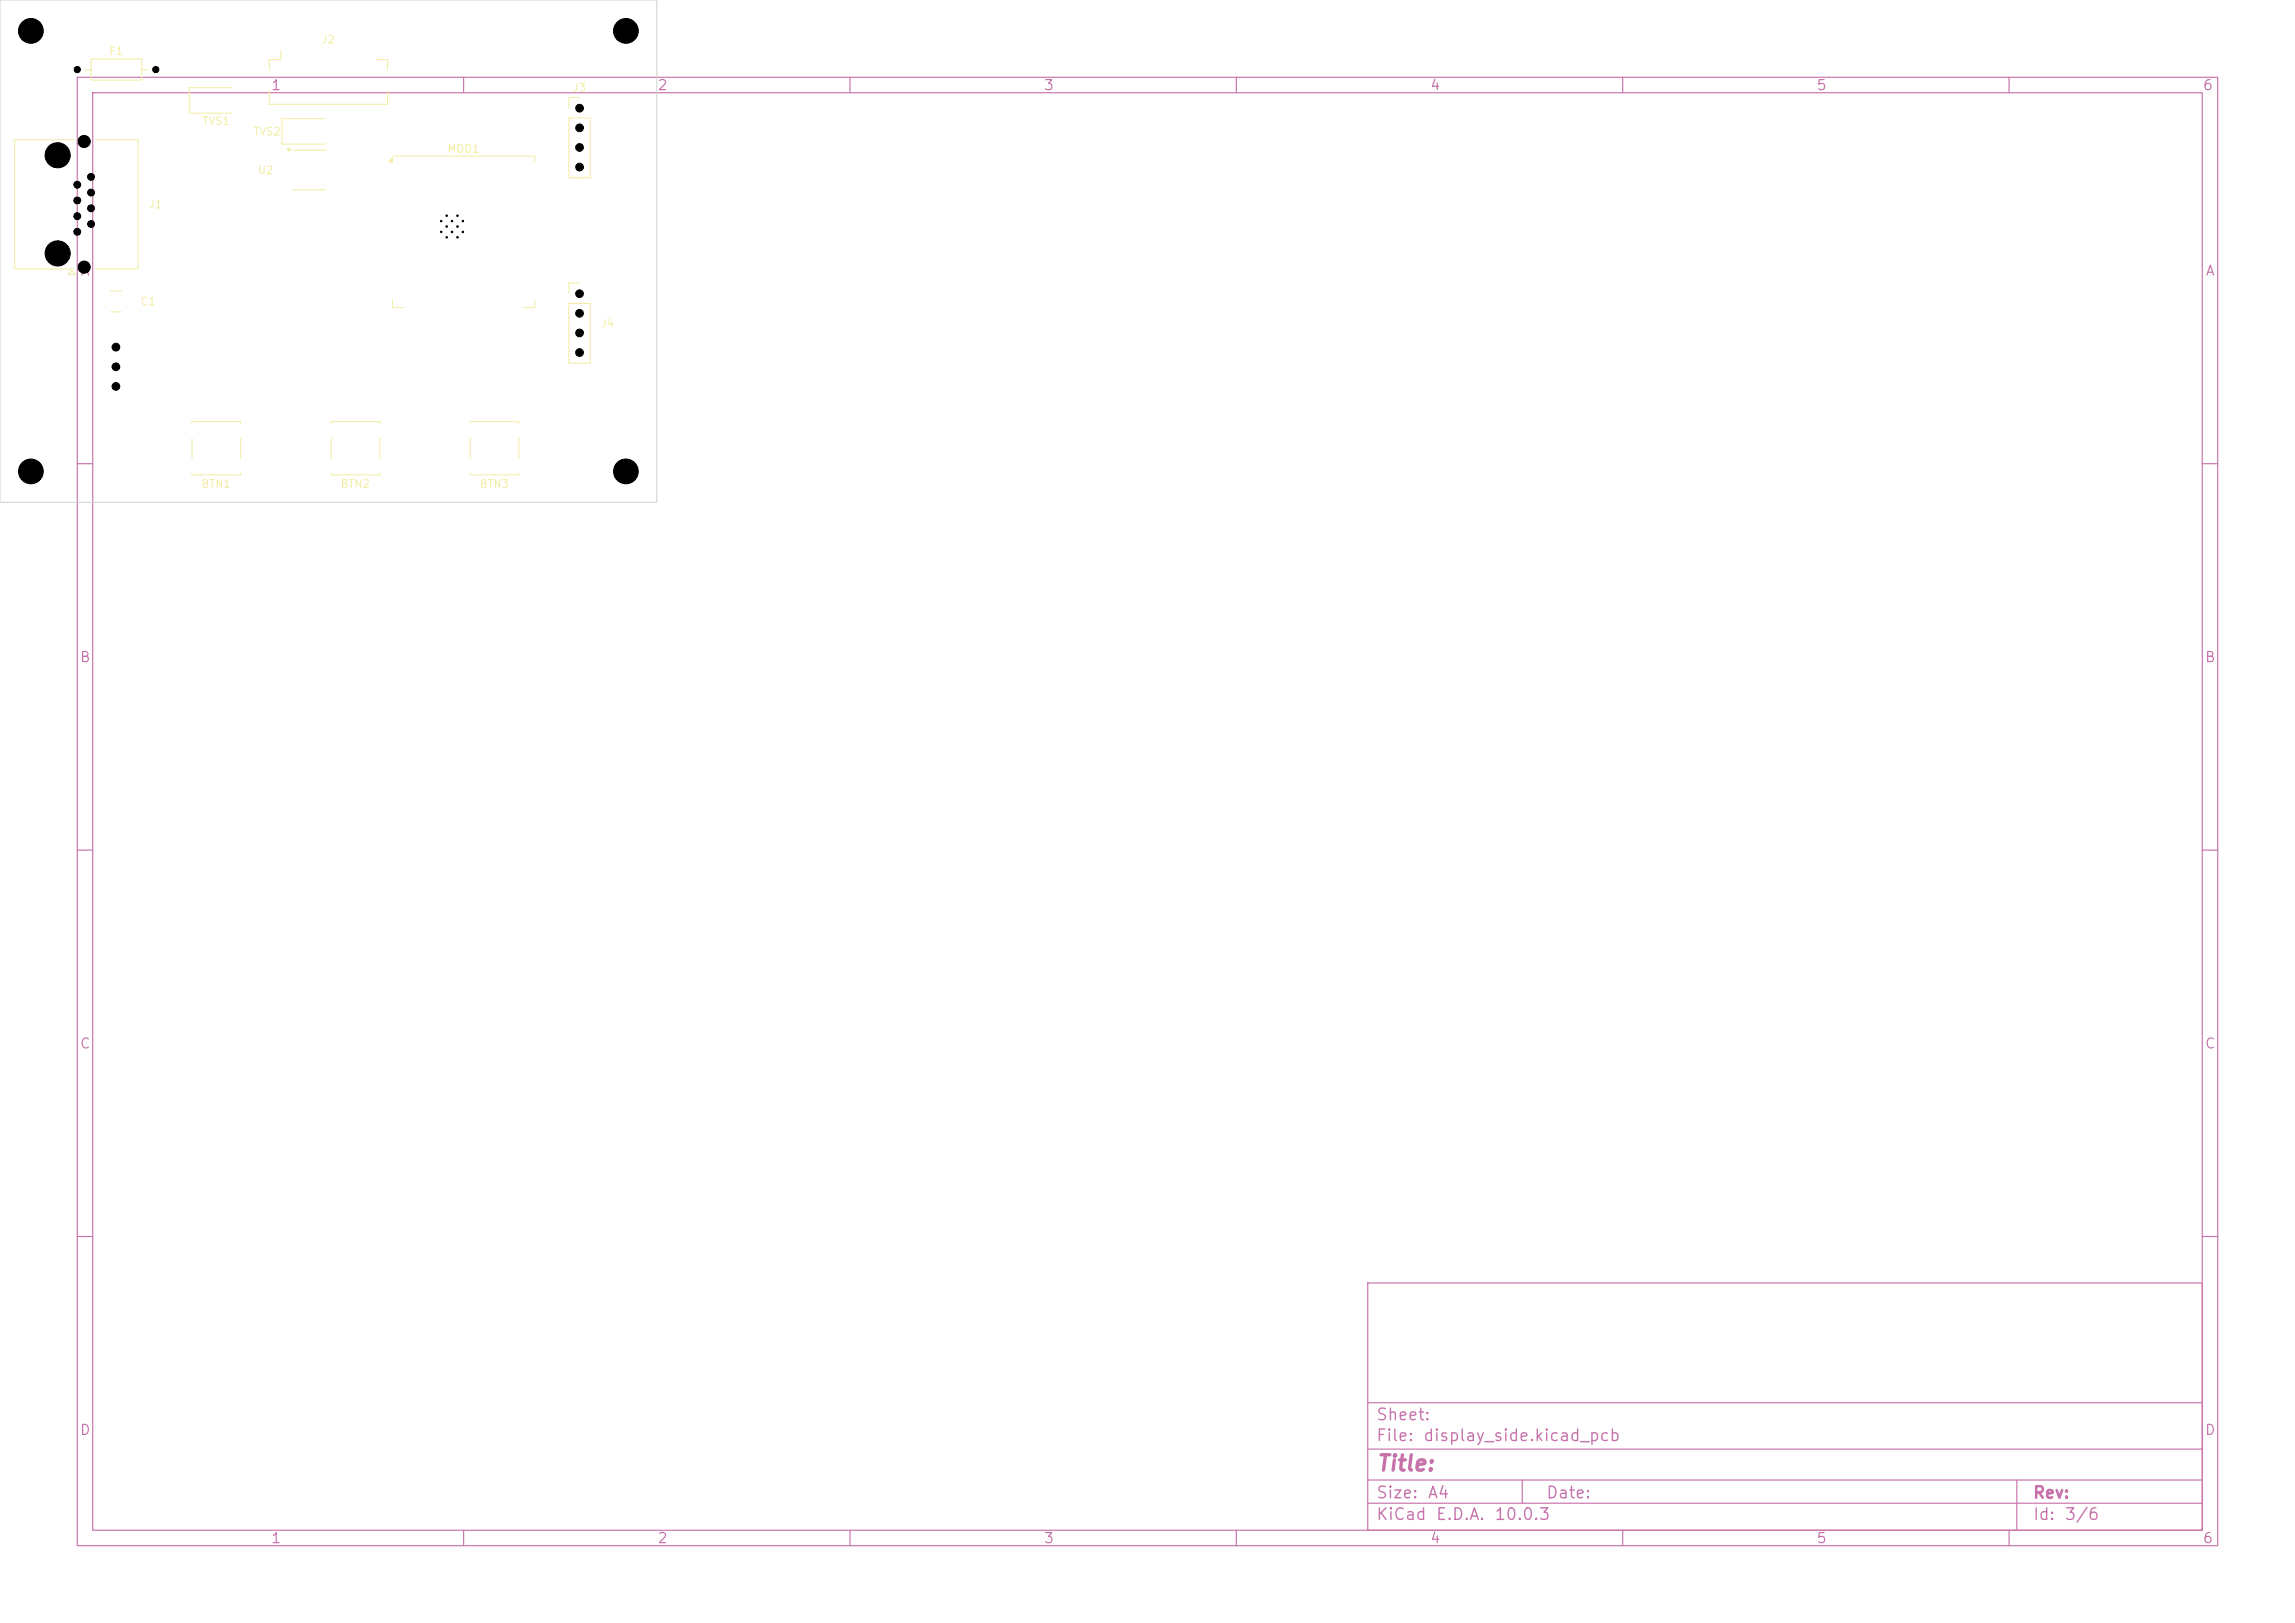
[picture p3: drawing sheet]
<svg xmlns="http://www.w3.org/2000/svg" width="297mm" height="210mm" viewBox="0 0 297 210" stroke-linecap="round" stroke-linejoin="round" font-family="sans-serif">
<defs><g id="words">
<text font-size="2" fill="#c872ab" x="178" y="190.8">Title:</text>
<g font-size="1.5" fill="#c872ab">
<text x="178" y="184.2">Sheet:</text>
<text x="178" y="186.9">File:</text>
<text x="184.1" y="186.9">display_side.kicad_pcb</text>
<text x="178" y="197.1">KiCad</text>
<text x="178" y="194.3">Size:</text>
<text x="184.7" y="194.3">A4</text>
<text x="185.7" y="197.1">E.D.A.</text>
<text x="193.3" y="197.1">10.0.3</text>
<text x="200" y="194.3">Date:</text>
<text x="263" y="194.3">Rev:</text>
<text x="263" y="197.1">Id:</text>
<text x="267.1" y="197.1">3/6</text>
</g>
<g font-size="1.3" fill="#c872ab">
<text x="35" y="12">1</text>
<text x="85" y="12">2</text>
<text x="135" y="12">3</text>
<text x="185" y="12">4</text>
<text x="235" y="12">5</text>
<text x="285" y="12">6</text>
<text x="10.3" y="36">A</text>
<text x="285.4" y="36">A</text>
<text x="10.3" y="86">B</text>
<text x="285.3" y="86">B</text>
<text x="10.3" y="136">C</text>
<text x="285.3" y="136">C</text>
<text x="10.3" y="186">D</text>
<text x="285.3" y="186">D</text>
<text x="35" y="200">1</text>
<text x="85" y="200">2</text>
<text x="135" y="200">3</text>
<text x="185" y="200">4</text>
<text x="235" y="200">5</text>
<text x="285" y="200">6</text>
</g>
<g font-size="1" fill="#f2eda1">
<text x="41.5" y="5.9">J2</text>
<text x="14.1" y="7.4">F1</text>
<text x="26.1" y="16.4">TVS1</text>
<text x="32.7" y="17.8">TVS2</text>
<text x="74" y="12.1">J3</text>
<text x="33.3" y="22.8">U2</text>
<text x="57.8" y="20">MOD1</text>
<text x="19.2" y="27.2">J1</text>
<text x="18.1" y="39.8">C1</text>
<text x="77.7" y="42.6">J4</text>
<text x="26" y="63.4">BTN1</text>
<text x="44" y="63.4">BTN2</text>
<text x="62" y="63.4">BTN3</text>
</g>
</g></defs>
<g fill="none" stroke="#c872ab" stroke-width=".15">
<path d="M10 10h277v190h-277zM12 12h273v186h-273zM60 10v2M110 10v2M160 10v2M210 10v2M260 10v2M10 60h2M285 60h2M10 110h2M285 110h2M10 160h2"/>
<path d="M177 166h108v32h-108zM285 160h2M60 198v2M110 198v2M160 198v2M177 194.5h108M177 191.5h108M177 187.5h108M177 181.5h108M197 191.5v3M210 198v2M260 198v2"/>
<path d="M261 191.5v6.5"/>
</g>
<g fill="none" stroke="#f2eda1" stroke-width=".13">
<path d="M1.9 18.1h7.6M1.9 18.1v16.7M11 9h.8M11.8 7.6h6.6v2.8h-6.6zM12.3 18.1h5.6v16.7M18.4 9h.7M42 15.4h-5.5v3.3h5.5M73.6 15.3h2.8v7.7h-2.8zM75 12.6h-1.4v1.4M1.9 34.8h7.6M8.8 35.5l.5-.5 .5 .5zM12.3 34.8h5.6"/>
<path d="M14.3 37.6h1.4M50.3 20.9l.5-.4v.4zM50.8 20.2h18.4v.7M50.8 38.8v1h1.5M69.2 38.8v1h-1.5M73.6 39.3h2.8v7.7h-2.8zM75 36.6h-1.4v1.4M14.3 40.4h1.4M24.9 54.8v-.2h6.2v.2M24.9 56.7v2.6M31.1 56.7v2.6M42.8 54.8v-.2h6.4v.2"/>
<path d="M42.8 56.7v2.6M49.2 56.7v2.6M60.9 54.8v-.2h6.2v.2M60.9 56.7v2.6M67.1 56.7v2.6M24.9 61.2v.3h6.2v-.3M42.8 61.2v.3h6.4v-.3M60.9 61.2v.3h6.2v-.3"/>
</g>
<path d="M50.3 20.9l.5-.4v.4z" fill="#f2eda1"/>
<path d="M37.2 19.2h.4l-.2 .3zM37.9 19.5v-.1h4.2v.1M37.9 24.5v.1h4.2v-.1" fill="none" stroke="#f2eda1" stroke-width=".13"/>
<path d="M37.2 19.2h.4l-.2 .3z" fill="#f2eda1"/>
<path d="M30 11.4h-5.5v3.3h5.5M34.8 11.8v1.7h15.3v-1.7M36.3 6.5v1.2h-1.5v1.3M48.7 7.7h1.4v1.3" fill="none" stroke="#f2eda1" stroke-width=".13"/>
<path d="M0 0h85v65h-85z" fill="none" stroke="#d0d2cd" stroke-width=".13"/>
<g fill="#000" stroke="#000" stroke-width=".13">
<circle cx="4" cy="4" r="1.6"/>
<circle cx="10" cy="9" r=".4"/>
<circle cx="10.9" cy="18.3" r=".78"/>
<circle cx="20.2" cy="9" r=".4"/>
<circle cx="75" cy="14" r=".5"/>
<circle cx="75" cy="16.5" r=".5"/>
<circle cx="75" cy="19.1" r=".5"/>
<circle cx="81" cy="4" r="1.6"/>
<circle cx="7.5" cy="32.8" r="1.62"/>
<circle cx="7.5" cy="20.1" r="1.62"/>
<circle cx="10" cy="28" r=".44"/>
<circle cx="10" cy="23.9" r=".44"/>
<circle cx="10" cy="30" r=".44"/>
<circle cx="10" cy="25.9" r=".44"/>
<circle cx="10.9" cy="34.6" r=".78"/>
<circle cx="11.8" cy="29" r=".44"/>
<circle cx="11.8" cy="22.9" r=".44"/>
<circle cx="11.8" cy="24.9" r=".44"/>
<circle cx="11.8" cy="27" r=".44"/>
<circle cx="57.1" cy="30" r=".1"/>
<circle cx="57.1" cy="28.6" r=".1"/>
<circle cx="57.8" cy="30.7" r=".1"/>
<circle cx="57.8" cy="29.3" r=".1"/>
<circle cx="57.8" cy="27.9" r=".1"/>
<circle cx="58.5" cy="30" r=".1"/>
<circle cx="58.5" cy="28.6" r=".1"/>
<circle cx="59.2" cy="30.7" r=".1"/>
<circle cx="59.2" cy="29.3" r=".1"/>
<circle cx="59.2" cy="27.9" r=".1"/>
<circle cx="59.9" cy="30" r=".1"/>
<circle cx="59.9" cy="28.6" r=".1"/>
<circle cx="75" cy="21.6" r=".5"/>
<circle cx="75" cy="38" r=".5"/>
<circle cx="15" cy="44.9" r=".5"/>
<circle cx="15" cy="50" r=".5"/>
<circle cx="15" cy="47.5" r=".5"/>
<circle cx="75" cy="45.6" r=".5"/>
<circle cx="75" cy="40.5" r=".5"/>
<circle cx="75" cy="43.1" r=".5"/>
<circle cx="4" cy="61" r="1.6"/>
<circle cx="81" cy="61" r="1.6"/>
</g>
<use href="#words"/>
</svg>
